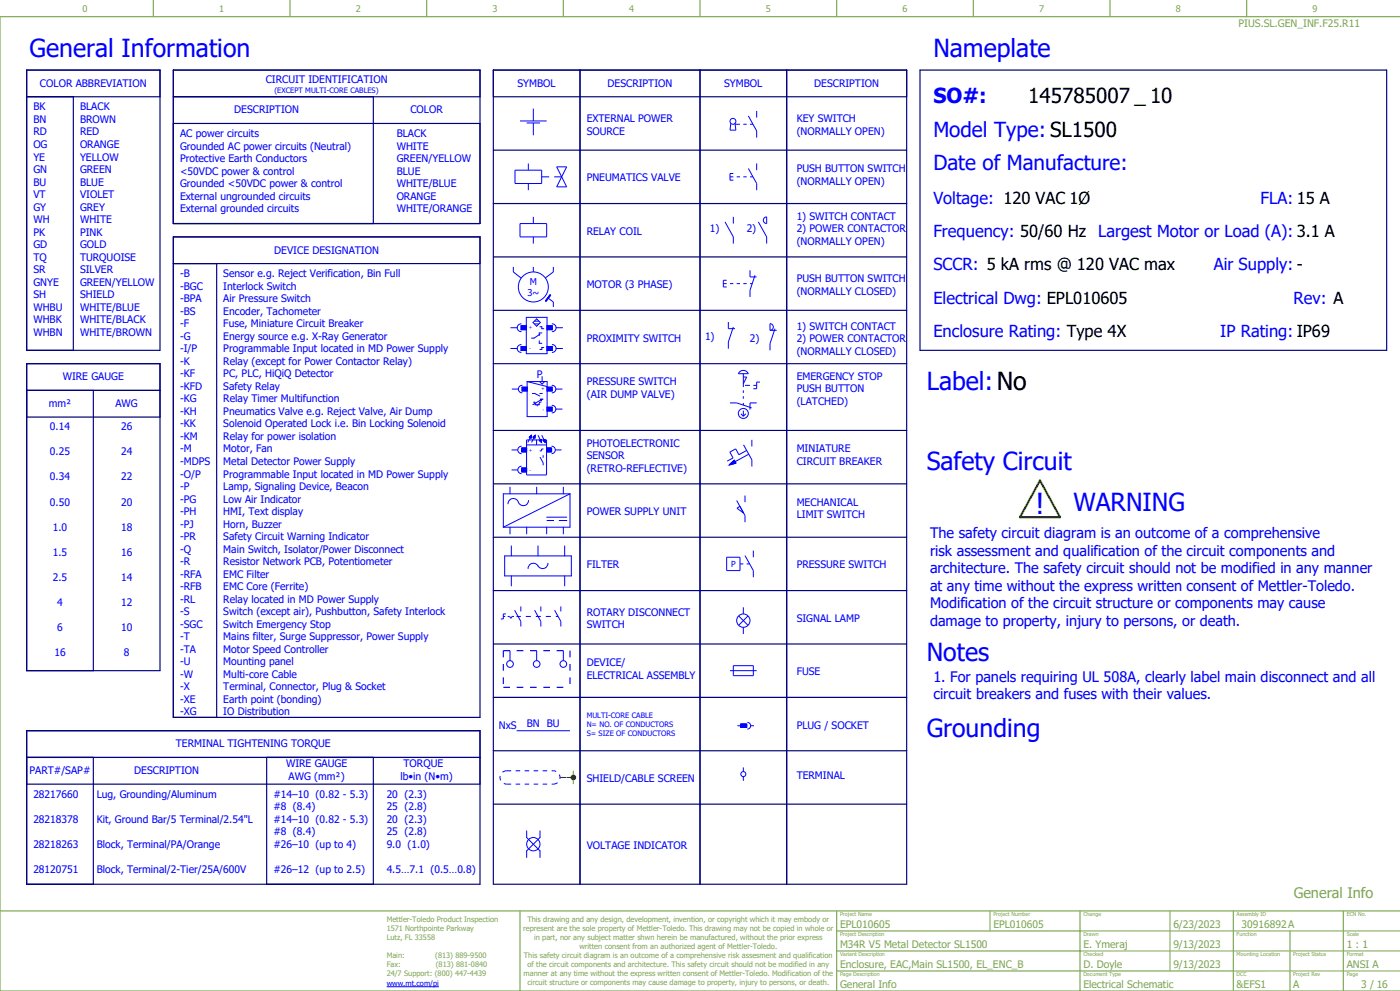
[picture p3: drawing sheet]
<svg xmlns="http://www.w3.org/2000/svg" width="420mm" height="297mm" viewBox="0 0 420 297" stroke-linecap="round" stroke-linejoin="round" font-family="sans-serif">
<defs><g id="words">
<text font-size="8.7" fill="#00f" x="310.6" y="154">!</text>
<g font-size="7.5" fill="#00f">
<text x="8.9" y="17">General Information</text>
<text x="280" y="17">Nameplate</text>
<text x="278" y="117">Label:No</text>
<text x="278" y="141">Safety Circuit</text>
<text x="322" y="153">WARNING</text>
<text x="278" y="198">Notes</text>
<text x="278" y="221">Grounding</text>
</g>
<g font-size="6.2" fill="#00f">
<text x="280" y="31">SO#:</text>
<text x="280" y="41">Model Type: SL1500</text>
<text x="280" y="51">Date of Manufacture:</text>
</g>
<text font-size="6.2" x="308.5" y="31">145785007 _ 10</text>
<g font-size="5" fill="#00f">
<text x="280" y="61">Voltage: 120 VAC 1Ø</text>
<text x="378.2" y="61">FLA: 15 A</text>
<text x="280" y="71">Frequency: 50/60 Hz</text>
<text x="329.4" y="71">Largest Motor or Load (A): 3.1 A</text>
<text x="280" y="81">SCCR: 5 kA rms @ 120 VAC max</text>
<text x="364.1" y="81">Air Supply: -</text>
<text x="280" y="91">Electrical Dwg: EPL010605</text>
<text x="388.1" y="91">Rev: A</text>
<text x="280" y="101">Enclosure Rating: Type 4X</text>
<text x="366.1" y="101">IP Rating: IP69</text>
</g>
<g font-size="4.3" fill="#00f">
<text x="279" y="161.4">The safety circuit diagram is an outcome of a comprehensive</text>
<text x="279" y="166.6">risk assessment and qualification of the circuit components and</text>
<text x="279" y="171.9">architecture. The safety circuit should not be modified in any manner</text>
<text x="279" y="177.1">at any time without the express written consent of Mettler-Toledo.</text>
<text x="279" y="182.4">Modification of the circuit structure or components may cause</text>
<text x="279" y="187.6">damage to property, injury to persons, or death.</text>
<text x="280" y="204.4">1. For panels requiring UL 508A, clearly label main disconnect and all</text>
<text x="280" y="209.6">circuit breakers and fuses with their values.</text>
</g>
<text font-size="4.3" fill="#7ca552" x="388.1" y="269.1">General Info</text>
<g font-size="3.1" fill="#7ca552">
<text x="371.6" y="8">PIUS.SL.GEN_INF.F25.R11</text>
<text x="252" y="278.2">EPL010605</text>
<text x="298" y="278.2">EPL010605</text>
<text x="352" y="278.2">6/23/2023</text>
<text x="372.4" y="278.2">30916892A</text>
<text x="252" y="284.2">M34R V5 Metal Detector SL1500</text>
<text x="325" y="284.2">E. Ymeraj</text>
<text x="352" y="284.2">9/13/2023</text>
<text x="404" y="284.2">1 : 1</text>
<text x="252" y="290.2">Enclosure, EAC,Main SL1500, EL_ENC_B</text>
<text x="325" y="290.2">D. Doyle</text>
<text x="352" y="290.2">9/13/2023</text>
<text x="404" y="290.2">ANSI A</text>
<text x="252" y="296.2">General Info</text>
<text x="325" y="296.2">Electrical Schematic</text>
<text x="371" y="296.2">&amp;EFS1</text>
<text x="388" y="296.2">A</text>
<text x="408.3" y="296.2">3 / 16</text>
</g>
<g font-size="3.1" fill="#00f">
<text x="12" y="26">COLOR ABBREVIATION</text>
<text x="79.7" y="25">CIRCUIT IDENTIFICATION</text>
<text x="155.3" y="26">SYMBOL</text>
<text x="182.3" y="26">DESCRIPTION</text>
<text x="217.3" y="26">SYMBOL</text>
<text x="244.3" y="26">DESCRIPTION</text>
<text x="10" y="33.1">BK</text>
<text x="24" y="33.1">BLACK</text>
<text x="70.3" y="34">DESCRIPTION</text>
<text x="123.1" y="34">COLOR</text>
<text x="10" y="36.9">BN</text>
<text x="10" y="40.6">RD</text>
<text x="24" y="36.9">BROWN</text>
<text x="24" y="40.6">RED</text>
<text x="54" y="41.1">AC power circuits</text>
<text x="119" y="41.1">BLACK</text>
<text x="176" y="36.6">EXTERNAL POWER</text>
<text x="176" y="40.4">SOURCE</text>
<text x="239" y="36.6">KEY SWITCH</text>
<text x="239" y="40.4">(NORMALLY OPEN)</text>
<text x="10" y="44.4">OG</text>
<text x="24" y="44.4">ORANGE</text>
<text x="54" y="44.9">Grounded AC power circuits (Neutral)</text>
<text x="119" y="44.9">WHITE</text>
<text x="10" y="48.1">YE</text>
<text x="10" y="51.9">GN</text>
<text x="24" y="48.1">YELLOW</text>
<text x="24" y="51.9">GREEN</text>
<text x="54" y="48.6">Protective Earth Conductors</text>
<text x="54" y="52.4">&lt;50VDC power &amp; control</text>
<text x="119" y="48.6">GREEN/YELLOW</text>
<text x="119" y="52.4">BLUE</text>
<text x="239" y="51.6">PUSH BUTTON SWITCH</text>
<text x="10" y="55.6">BU</text>
<text x="10" y="59.4">VT</text>
<text x="24" y="55.6">BLUE</text>
<text x="24" y="59.4">VIOLET</text>
<text x="54" y="56.1">Grounded &lt;50VDC power &amp; control</text>
<text x="54" y="59.9">External ungrounded circuits</text>
<text x="119" y="56.1">WHITE/BLUE</text>
<text x="119" y="59.9">ORANGE</text>
<text x="176" y="54.4">PNEUMATICS VALVE</text>
<text x="239" y="55.4">(NORMALLY OPEN)</text>
<text x="10" y="63.1">GY</text>
<text x="24" y="63.1">GREY</text>
<text x="54" y="63.6">External grounded circuits</text>
<text x="119" y="63.6">WHITE/ORANGE</text>
<text x="239" y="65.9">1) SWITCH CONTACT</text>
<text x="10" y="66.9">WH</text>
<text x="10" y="70.6">PK</text>
<text x="24" y="66.9">WHITE</text>
<text x="24" y="70.6">PINK</text>
<text x="176" y="70.4">RELAY COIL</text>
<text x="213" y="69.6">1)</text>
<text x="224" y="69.6">2)</text>
<text x="239" y="69.6">2) POWER CONTACTOR</text>
<text x="10" y="74.4">GD</text>
<text x="24" y="74.4">GOLD</text>
<text x="82.3" y="76">DEVICE DESIGNATION</text>
<text x="239" y="73.4">(NORMALLY OPEN)</text>
<text x="10" y="78.1">TQ</text>
<text x="10" y="81.9">SR</text>
<text x="24" y="78.1">TURQUOISE</text>
<text x="24" y="81.9">SILVER</text>
<text x="54" y="83.1">-B</text>
<text x="67" y="83.1">Sensor e.g. Reject Verification, Bin Full</text>
<text x="10" y="85.6">GNYE</text>
<text x="10" y="89.4">SH</text>
<text x="24" y="85.6">GREEN/YELLOW</text>
<text x="24" y="89.4">SHIELD</text>
<text x="54" y="86.9">-BGC</text>
<text x="67" y="86.9">Interlock Switch</text>
<text x="176" y="86.4">MOTOR (3 PHASE)</text>
<text x="239" y="84.6">PUSH BUTTON SWITCH</text>
<text x="239" y="88.4">(NORMALLY CLOSED)</text>
<text x="10" y="93.1">WHBU</text>
<text x="24" y="93.1">WHITE/BLUE</text>
<text x="54" y="90.6">-BPA</text>
<text x="54" y="94.4">-BS</text>
<text x="67" y="90.6">Air Pressure Switch</text>
<text x="67" y="94.4">Encoder, Tachometer</text>
<text x="10" y="96.9">WHBK</text>
<text x="10" y="100.6">WHBN</text>
<text x="24" y="96.9">WHITE/BLACK</text>
<text x="24" y="100.6">WHITE/BROWN</text>
<text x="54" y="98.1">-F</text>
<text x="54" y="101.9">-G</text>
<text x="67" y="98.1">Fuse, Miniature Circuit Breaker</text>
<text x="67" y="101.9">Energy source e.g. X-Ray Generator</text>
<text x="211.5" y="101.9">1)</text>
<text x="239" y="98.9">1) SWITCH CONTACT</text>
<text x="54" y="105.6">-I/P</text>
<text x="67" y="105.6">Programmable Input located in MD Power Supply</text>
<text x="176" y="102.4">PROXIMITY SWITCH</text>
<text x="225" y="102.4">2)</text>
<text x="239" y="102.6">2) POWER CONTACTOR</text>
<text x="239" y="106.4">(NORMALLY CLOSED)</text>
<text x="54" y="109.4">-K</text>
<text x="54" y="113.1">-KF</text>
<text x="67" y="109.4">Relay (except for Power Contactor Relay)</text>
<text x="67" y="113.1">PC, PLC, HiQiQ Detector</text>
<text x="161" y="113.4">P</text>
<text x="239" y="113.9">EMERGENCY STOP</text>
<text x="18.8" y="114">WIRE GAUGE</text>
<text x="54" y="116.9">-KFD</text>
<text x="67" y="116.9">Safety Relay</text>
<text x="176" y="115.4">PRESSURE SWITCH</text>
<text x="176" y="119.2">(AIR DUMP VALVE)</text>
<text x="239" y="117.6">PUSH BUTTON</text>
<text x="14.6" y="122">mm²</text>
<text x="34.6" y="122">AWG</text>
<text x="54" y="120.6">-KG</text>
<text x="54" y="124.4">-KH</text>
<text x="67" y="120.6">Relay Timer Multifunction</text>
<text x="67" y="124.4">Pneumatics Valve e.g. Reject Valve, Air Dump</text>
<text x="239" y="121.4">(LATCHED)</text>
<text x="15" y="129">0.14</text>
<text x="36.3" y="129">26</text>
<text x="54" y="128.1">-KK</text>
<text x="54" y="131.9">-KM</text>
<text x="67" y="128.1">Solenoid Operated Lock i.e. Bin Locking Solenoid</text>
<text x="67" y="131.9">Relay for power isolation</text>
<text x="15" y="136.5">0.25</text>
<text x="36.3" y="136.5">24</text>
<text x="54" y="135.6">-M</text>
<text x="67" y="135.6">Motor, Fan</text>
<text x="176" y="133.9">PHOTOELECTRONIC</text>
<text x="176" y="137.6">SENSOR</text>
<text x="239" y="135.6">MINIATURE</text>
<text x="54" y="139.4">-MDPS</text>
<text x="54" y="143.1">-O/P</text>
<text x="67" y="139.4">Metal Detector Power Supply</text>
<text x="67" y="143.1">Programmable Input located in MD Power Supply</text>
<text x="176" y="141.4">(RETRO-REFLECTIVE)</text>
<text x="239" y="139.4">CIRCUIT BREAKER</text>
<text x="15" y="144">0.34</text>
<text x="36.3" y="144">22</text>
<text x="54" y="146.9">-P</text>
<text x="67" y="146.9">Lamp, Signaling Device, Beacon</text>
<text x="15" y="151.5">0.50</text>
<text x="36.3" y="151.5">20</text>
<text x="54" y="150.6">-PG</text>
<text x="54" y="154.4">-PH</text>
<text x="67" y="150.6">Low Air Indicator</text>
<text x="67" y="154.4">HMI, Text display</text>
<text x="176" y="154.4">POWER SUPPLY UNIT</text>
<text x="239" y="151.6">MECHANICAL</text>
<text x="239" y="155.4">LIMIT SWITCH</text>
<text x="15.8" y="159">1.0</text>
<text x="36.3" y="159">18</text>
<text x="54" y="158.1">-PJ</text>
<text x="54" y="161.9">-PR</text>
<text x="67" y="158.1">Horn, Buzzer</text>
<text x="67" y="161.9">Safety Circuit Warning Indicator</text>
<text x="15.8" y="166.5">1.5</text>
<text x="36.3" y="166.5">16</text>
<text x="54" y="165.6">-Q</text>
<text x="67" y="165.6">Main Switch, Isolator/Power Disconnect</text>
<text x="54" y="169.4">-R</text>
<text x="54" y="173.1">-RFA</text>
<text x="67" y="169.4">Resistor Network PCB, Potentiometer</text>
<text x="67" y="173.1">EMC Filter</text>
<text x="176" y="170.4">FILTER</text>
<text x="239" y="170.4">PRESSURE SWITCH</text>
<text x="15.8" y="174">2.5</text>
<text x="36.3" y="174">14</text>
<text x="54" y="176.9">-RFB</text>
<text x="67" y="176.9">EMC Core (Ferrite)</text>
<text x="17.2" y="181.5">4</text>
<text x="36.3" y="181.5">12</text>
<text x="54" y="180.6">-RL</text>
<text x="54" y="184.4">-S</text>
<text x="67" y="180.6">Relay located in MD Power Supply</text>
<text x="67" y="184.4">Switch (except air), Pushbutton, Safety Interlock</text>
<text x="176" y="184.6">ROTARY DISCONNECT</text>
<text x="17.2" y="189">6</text>
<text x="36.3" y="189">10</text>
<text x="54" y="188.1">-SGC</text>
<text x="54" y="191.9">-T</text>
<text x="67" y="188.1">Switch Emergency Stop</text>
<text x="67" y="191.9">Mains filter, Surge Suppressor, Power Supply</text>
<text x="176" y="188.4">SWITCH</text>
<text x="239" y="186.4">SIGNAL LAMP</text>
<text x="16.3" y="196.5">16</text>
<text x="37.2" y="196.5">8</text>
<text x="54" y="195.6">-TA</text>
<text x="67" y="195.6">Motor Speed Controller</text>
<text x="54" y="199.4">-U</text>
<text x="54" y="203.1">-W</text>
<text x="67" y="199.4">Mounting panel</text>
<text x="67" y="203.1">Multi-core Cable</text>
<text x="176" y="199.6">DEVICE/</text>
<text x="176" y="203.4">ELECTRICAL ASSEMBLY</text>
<text x="239" y="202.4">FUSE</text>
<text x="54" y="206.9">-X</text>
<text x="67" y="206.9">Terminal, Connector, Plug &amp; Socket</text>
<text x="54" y="210.6">-XE</text>
<text x="54" y="214.4">-XG</text>
<text x="67" y="210.6">Earth point (bonding)</text>
<text x="67" y="214.4">IO Distribution</text>
<text x="149.7" y="218.4">NxS</text>
<text x="158" y="218">BN BU</text>
<text x="239" y="218.4">PLUG / SOCKET</text>
<text x="52.8" y="224">TERMINAL TIGHTENING TORQUE</text>
<text x="8.8" y="232">PART#/SAP#</text>
<text x="40.3" y="232">DESCRIPTION</text>
<text x="85.8" y="230">WIRE GAUGE</text>
<text x="86.6" y="233.8">AWG (mm²)</text>
<text x="120.1" y="233.8">lb•in (N•m)</text>
<text x="121.1" y="230">TORQUE</text>
<text x="239" y="233.4">TERMINAL</text>
<text x="10" y="239.1">28217660</text>
<text x="29" y="239.1">Lug, Grounding/Aluminum</text>
<text x="82" y="239.1">#14–10 (0.82 - 5.3)</text>
<text x="116" y="239.1">20 (2.3)</text>
<text x="176" y="234.4">SHIELD/CABLE SCREEN</text>
<text x="82" y="242.9">#8 (8.4)</text>
<text x="116" y="242.9">25 (2.8)</text>
<text x="10" y="246.6">28218378</text>
<text x="29" y="246.6">Kit, Ground Bar/5 Terminal/2.54&quot;L</text>
<text x="82" y="246.6">#14–10 (0.82 - 5.3)</text>
<text x="82" y="250.4">#8 (8.4)</text>
<text x="116" y="246.6">20 (2.3)</text>
<text x="116" y="250.4">25 (2.8)</text>
<text x="10" y="254.1">28218263</text>
<text x="29" y="254.1">Block, Terminal/PA/Orange</text>
<text x="82" y="254.1">#26–10 (up to 4)</text>
<text x="116" y="254.1">9.0 (1.0)</text>
<text x="176" y="254.4">VOLTAGE INDICATOR</text>
<text x="10" y="261.6">28120751</text>
<text x="29" y="261.6">Block, Terminal/2-Tier/25A/600V</text>
<text x="82" y="261.6">#26–12 (up to 2.5)</text>
<text x="116" y="261.6">4.5…7.1 (0.5…0.8)</text>
</g>
<g font-size="2.8" fill="#00f">
<text x="158.2" y="88.8">3~</text>
<text x="158.9" y="85.4">M</text>
</g>
<g font-size="2.7" fill="#7ca552">
<text x="24.8" y="3.6">0</text>
<text x="65.8" y="3.6">1</text>
<text x="106.8" y="3.6">2</text>
<text x="147.8" y="3.6">3</text>
<text x="188.8" y="3.6">4</text>
<text x="229.8" y="3.6">5</text>
<text x="270.8" y="3.6">6</text>
<text x="311.8" y="3.6">7</text>
<text x="352.8" y="3.6">8</text>
<text x="393.7" y="3.6">9</text>
</g>
<text font-size="2.5" fill="#00f" x="219.3" y="170">P</text>
<g font-size="2.2" fill="#00f">
<text x="82.3" y="27.9">(EXCEPT MULTI-CORE CABLES)</text>
<text x="176" y="215.1">MULTI-CORE CABLE</text>
<text x="176" y="217.8">N= NO. OF CONDUCTORS</text>
<text x="176" y="220.5">S= SIZE OF CONDUCTORS</text>
<text x="116" y="295.5">www.mt.com/pi</text>
</g>
<g font-size="2.2" fill="#7ca552">
<text x="116" y="276.2">Mettler-Toledo Product Inspection</text>
<text x="116" y="278.9">1571 Northpointe Parkway</text>
<text x="116" y="281.6">Lutz, FL 33558</text>
<text x="157" y="278.9">represent are the sole property of Mettler-Toledo. This drawing may not be copied in whole or</text>
<text x="158.2" y="276.2">This drawing and any design, development, invention, or copyright which it may embody or</text>
<text x="160.2" y="281.6">in part, nor any subject matter shwn herein be manufactured, without the prior express</text>
<text x="116" y="287">Main:</text>
<text x="130.5" y="287">(813) 889-9500</text>
<text x="157.2" y="287">This safety circuit diagram is an outcome of a comprehensive risk assesment and qualification</text>
<text x="173.8" y="284.3">written consent from an authorized agent of Mettler-Toledo.</text>
<text x="116" y="289.7">Fax:</text>
<text x="116" y="292.4">24/7 Support: (800) 447-4439</text>
<text x="130.7" y="289.7">(813) 881-0840</text>
<text x="157.1" y="292.4">manner at any time without the express written consent of Mettler-Toledo. Modification of the</text>
<text x="158.2" y="289.7">of the circuit components and architecture. This safety circuit should not be modified in any</text>
<text x="158.2" y="295.1">circuit structure or components may cause damage to property, injury to persons, or death.</text>
</g>
<g font-size="1.6" fill="#7ca552">
<text x="252" y="274.6">Project Name</text>
<text x="298" y="274.6">Project Number</text>
<text x="325" y="274.6">Change</text>
<text x="371" y="274.6">Assembly ID</text>
<text x="404" y="274.6">ECN No.</text>
<text x="252" y="280.6">Project Description</text>
<text x="325" y="280.6">Drawn</text>
<text x="371" y="280.6">Function</text>
<text x="404" y="280.6">Scale</text>
<text x="252" y="286.6">Variant Description</text>
<text x="325" y="286.6">Checked</text>
<text x="371" y="286.6">Mounting Location</text>
<text x="388" y="286.6">Project Status</text>
<text x="404" y="286.6">Format</text>
<text x="252" y="292.6">Page Description</text>
<text x="325" y="292.6">Document Type</text>
<text x="371" y="292.6">DCC</text>
<text x="388" y="292.6">Project Rev</text>
<text x="404" y="292.6">Page</text>
</g>
<g font-size="1.4" fill="#00f">
<text x="159.6" y="98.7" transform="rotate(-90 159.6 98.7)">+</text>
<text x="158.8" y="105">-</text>
<text x="162.5" y="116.1" transform="rotate(90 162.5 116.1)">+</text>
<text x="162.5" y="122.5" transform="rotate(90 162.5 122.5)">-</text>
<text x="159.6" y="135.4" transform="rotate(-90 159.6 135.4)">+</text>
<text x="158.8" y="141.4">-</text>
</g>
</g></defs>
<g fill="none" stroke="#7ca552" stroke-width=".35">
<path d="M46 0v5M87 0v5M128 0v5M169 0v5M210 0v5M251 0v5M292 0v5M333 0v5M374 0v5M420 5h-420v292h420M0 273h420M156 273v24"/>
<path d="M251 273v24M251 279h73M324 273v24M370 273v24M387 279v18M403 273v24M251 285h73M370 291h-119"/>
</g>
<path d="M297 273v6M351 273v18M420 279h-96M420 285h-96M420 291h-50" fill="none" stroke="#7ca552" stroke-width=".3"/>
<g fill="none" stroke="#00f" stroke-width=".3">
<path d="M156 36.3h8M158 36.9h4M160 32.6v3.7M160 36.9v3.7M219.3 37l-.3 2h1.8l-.3-2M220.5 37.2h1.5M223 37.2h1M224.5 34.7l2.5 4.5v2M225 37.2h.9M227 33.2v2M154.5 51h8v4h-8zM158.5 49v2"/>
<path d="M158.5 55v2M162.5 53h2.3M166.3 53h2.2M167 50h3l-3 6h3zM219 53h1M220 52h-1v2h1M221 53h1M223 53h1M224.5 50.5l2.5 4.5v2M225 53h.9M227 49v2M156 67h8v4h-8z"/>
<path d="M160 65v2M160 71v2M154 80v1.5l2.4 1.8M160 80v1.5M164.3 89.3l1.7 1.2v1.5M165 88.4l.2 .1-1.4 1.8-.1-.1zM166 80v1.5l-2.4 1.8M217 85h1M218 84h-1v2h1M219 85h1M221 85h1M223 85h1"/>
<path d="M225 81v2h2M225 85h.7M226.5 82.5l-1.5 4.5v2M153.6 116.6h1.9M156.6 115.5a1.12 1.12 0 0 0-1.1 1.1 1.12 1.12 0 0 0 1.1 1.1M158.1 114.4h6v10.5h-6zM158.1 114.4l6 1.5M158.1 116h-1.5v1.2h1.5M159.7 117.9h.7l1.5 .8M161.9 114.4l.7 .7 .8-.7M161.9 117.9h.8M162.1 119.7h.5l-.2 .4z"/>
<path d="M162.4 119.8l-2.6 1.5M162.6 119.7h.1M162.6 112.9v1.5M164.1 116h1.5v1.2h-1.5M165.6 115.5a1.12 1.12 0 0 1 1.2 1.1 1.12 1.12 0 0 1-1.2 1.1M166.8 116.6h1.8M221.9 111.5a1.62 1.62 0 0 1 2.6 .5h-3zM223 112v4M223 117v.8M223 118.7v.8M223 113h1l-1 2M223.5 115.5h1.5"/>
<path d="M226 115.5h1M228 114.5h-1v2h-1M153.5 134.8h1.8M156.5 139.7a1.13 1.13 0 0 0-1.2 1.1 1.13 1.13 0 0 0 1.2 1.2M156.5 133.7a1.13 1.13 0 0 0-1.2 1.1 1.13 1.13 0 0 0 1.2 1.2M158 131.8h6v10.5h-6zM158 134.3h-1.5v1.1h1.5M158 133.3h6M158.8 131l.6-.5-.1 .8zM159.1 131.2l-.8 1.4M159.9 131l.6-.5v.8zM160 120.5h.4l.4 .8"/>
<path d="M160.2 131.2l-.7 1.4M160.4 121.3h1.5M161 131.8v1.5M161.2 121.3v.4M161.4 130.5l.7 1.4M161.8 132l.6-.3 .1 .9zM162 137l.9 1.7v.7M162.3 120.5h-.4l-.4 .8M162.5 130.5l.7 1.4M162.9 136.4v.8M163 132l.5-.3 .1 .9zM163 134.6h-.5v.5h-.6"/>
<path d="M164 134.3h1.5v1.1h-1.5M164.1 122h1.5v1.2h-1.5M165.5 133.7a1.13 1.13 0 0 1 1.1 1.1 1.13 1.13 0 0 1-1.1 1.2M165.6 121.5a1.13 1.13 0 0 1 1.2 1.1 1.13 1.13 0 0 1-1.2 1.1M166.6 134.8h1.9M166.8 122.6h1.8M218.8 139.3h.1M218.8 139.3l1.5-1.4 .5 .9zM219 120.8h2l4.5 1.5M222.2 124l.8 .7M223 120.8v.6M223 123.1v1.6"/>
<path d="M223.1 133.3l2.5 4.5v2M223.8 124l-.8 .7M224 135l-2.3 1.3-1-1.8-1.7 1 .9 1.7-1.7 1M224.6 136.1l-4.1 2.3M225.6 131.8v2M227 120.8h-2v2M153 146v2M153 158v2M153.5 140.8h1.8M155.6 150.7a1.6 1.6 0 0 0-1.8-1.3 1.6 1.6 0 0 0-1.4 1.6M158 140.3h-1.5v1.1h1.5M158 158v2"/>
<path d="M158.5 150a1.55 1.55 0 0 1-1.1 1.5 1.55 1.55 0 0 1-1.7-.7M161 146v2M164 156h2.2M164 155h6M164 158v2M167.8 156h2.2M169 146v2M169 158v2M171 148l-20 10M171 148v10h-20M171 148h-20v10M221 150l2.5 4.5v2"/>
<path d="M221.1 152.3l.9-.6 1.1 2.1zM223.5 148.5v2M151.4 166.6h20v6h-20zM153.4 163.6v3M153.4 172.6v3M161.4 163.6v3M164.4 168.8a1.66 1.66 0 0 1-1.4 1.6 1.66 1.66 0 0 1-1.9-1.1 1.6 1.6 0 0 0-1.7-.4 1.6 1.6 0 0 0-1 1.5M169.4 163.6v3M169.4 172.6v3M218 167h4v4h-4zM222 169h1M223.5 166.5l2.5 4.5v2"/>
<path d="M224 169h.9M226 165v2M151 184.8h.6M151.8 184h-.8v1.5h-.7M152.3 184.8h.6l.3 .5 .4-.5h.6M153 195v3M154.4 182.9l1.9 3.3v1.5M154.9 184.8h1.3M156.2 181.8v1.5M157.7 184.8h1.5M160.4 182.9l1.9 3.3v1.5M160.7 184.8h1.5"/>
<path d="M161 195v3M162.2 181.8v1.5M163.7 184.8h1.5M166.4 182.9l1.9 3.3v1.5M166.7 184.8h.7M168.2 181.8v1.5M169 195v3M220 199.5h6v3h-6zM221.6 184.6l2.8 2.8M223 182v2M223 188v2M224.4 184.6l-2.8 2.8"/>
<path d="M155 219h16M219 201h8M221.2 217.5h1M222.2 217h1.8v1h-1.8zM224.2 216.5a1 1 0 0 1 1 1 1 1 0 0 1-1 1M225.2 217.5h1M223 230v1.3M223 232.8v1.2M116 295.7h15.7"/>
<circle cx="219.9" cy="36.4" r=".88"/>
<circle cx="160" cy="86" r="4.5"/>
<circle cx="223" cy="123.9" r="1.5"/>
<circle cx="153" cy="199" r="1"/>
<circle cx="161" cy="199" r="1"/>
<circle cx="169" cy="199" r="1"/>
<circle cx="223" cy="186" r="2"/>
<circle cx="223" cy="232" r=".75"/>
</g>
<g fill="none" stroke="#000080" stroke-width=".35">
<path d="M8 21h40v84h-40zM8 29h40M22 29v76M52 21h92v46h-92zM52 29h92M52 37h92M112 29v38M174 21v244h-26v-244h124v8h-124M148 45h124M52 71h92v144h-92zM52 79h92M65 79v136"/>
<path d="M148 61h124M148 77h124M148 93h124M148 109h124M148 129h124M148 145h124M148 161h124M148 177h124M148 193h124M148 209h124M148 225h124"/>
</g>
<g fill="#00f" stroke="#00f" stroke-width=".3">
<path d="M159.9 131l.6-.5v.8z"/>
<path d="M161.8 132l.6-.3 .1 .9z"/>
<path d="M156.5 140.3h1.5v1.1h-1.5z"/>
<path d="M156.5 134.3h1.5v1.1h-1.5z"/>
<path d="M158.8 131l.6-.5-.1 .8z"/>
<path d="M163 132l.5-.3 .1 .9z"/>
<path d="M164 134.3h1.5v1.1h-1.5z"/>
<path d="M165 88.4l.2 .1-1.4 1.8-.1-.1z"/>
<path d="M222.2 217h1.8v1h-1.8z"/>
<path d="M218.8 139.3l1.5-1.4 .5 .9z"/>
<path d="M164.1 122h1.5v1.2h-1.5z"/>
<path d="M164.1 116h1.5v1.2h-1.5z"/>
<path d="M156.6 116h1.5v1.2h-1.5z"/>
<path d="M162.1 119.7h.5l-.2 .4z"/>
</g>
<path d="M151 195h20M151 195v11M171 195v11M151 206h20" fill="none" stroke="#00f" stroke-width=".35" stroke-dasharray="2 2" stroke-linecap="butt"/>
<path d="M168 233h4M172 231v4" fill="none" stroke="#f00" stroke-width=".3"/>
<circle cx="172" cy="233" r=".88" fill="#f00"/>
<path d="M152 235h14M152 231h14M152 231a2 2 0 0 0-2 2 2 2 0 0 0 2 2M166 235a2 2 0 0 0 2-2 2 2 0 0 0-2-2" fill="none" stroke="#00f" stroke-width=".3" stroke-dasharray="1.4 1.4" stroke-linecap="butt"/>
<g fill="none" stroke="#000080" stroke-width=".35">
<path d="M174 21h98v244h-98zM210 21v244M236 21v244M276 21h140v84h-140zM8 109h40v92h-40zM8 117h40M28 117v84M8 125h40M8 219h136v46h-136zM8 227h136M8 235h136M28 227v38"/>
<path d="M80 227v38M112 227v38M148 241h124"/>
</g>
<g fill="none" stroke="#00f" stroke-width=".3">
<path d="M217.5 66.5l2.5 4.5v2M220 65v2M227.5 66.5l2.5 4.5v2M229.3 65.3l.7-.3v2a1 1 0 0 1-.9-.6 1 1 0 0 1 .2-1.1zM153.2 98.2h2M156.3 97.1a1.17 1.17 0 0 0-1.1 1.1 1.17 1.17 0 0 0 1.1 1.2M157.9 95.1h6.2v10.9h-6.2zM157.9 97.6h-1.6v1.2h1.6M159.9 96.7l1.1-1.1 1.1 1.1-1.1 1.1zM160.3 97.1h1.4M160.3 96.3h1.4M162 97.9h.6v.6h.5"/>
<path d="M162.6 99.8h-.8v.8M164.1 97.6h1.6v1.2h-1.6M165.7 97.1a1.17 1.17 0 0 1 1.1 1.1 1.17 1.17 0 0 1-1.1 1.2M166.8 98.2h2M218.5 96.5v2h2M220 98l-1.5 4.5v2M231 97a1 1 0 0 1 1 1 1 1 0 0 1-1 1zM231 99h2M232.5 98.5l-1.5 4.5v2M153.2 104.4h2M156.3 103.3a1.17 1.17 0 0 0-1.1 1.1 1.17 1.17 0 0 0 1.1 1.2M157.9 103.9h-1.6v1.1h1.6"/>
<path d="M161.8 102.1v.8h.8M162 100.2l-1.8 1.1h-.8M163.1 104.2h-.5v.5h-.6M164.1 103.9h1.6v1.1h-1.6M165.7 103.3a1.17 1.17 0 0 1 1.1 1.1 1.17 1.17 0 0 1-1.1 1.2M166.8 104.4h2M158 249v2l4 4v2M162 249v2l-4 4v2"/>
<circle cx="160" cy="253" r="2"/>
</g>
<path d="M312 144l6 11h-12z" fill="none" stroke="#f00" stroke-width=".7"/>
<g fill="#00f" stroke="#00f" stroke-width=".3">
<path d="M156.3 97.6h1.6v1.2h-1.6z"/>
<path d="M164.1 103.9h1.6v1.1h-1.6z"/>
<path d="M156.3 103.9h1.6v1.1h-1.6z"/>
<path d="M164.1 97.6h1.6v1.2h-1.6z"/>
</g>
<use href="#words"/>
</svg>
